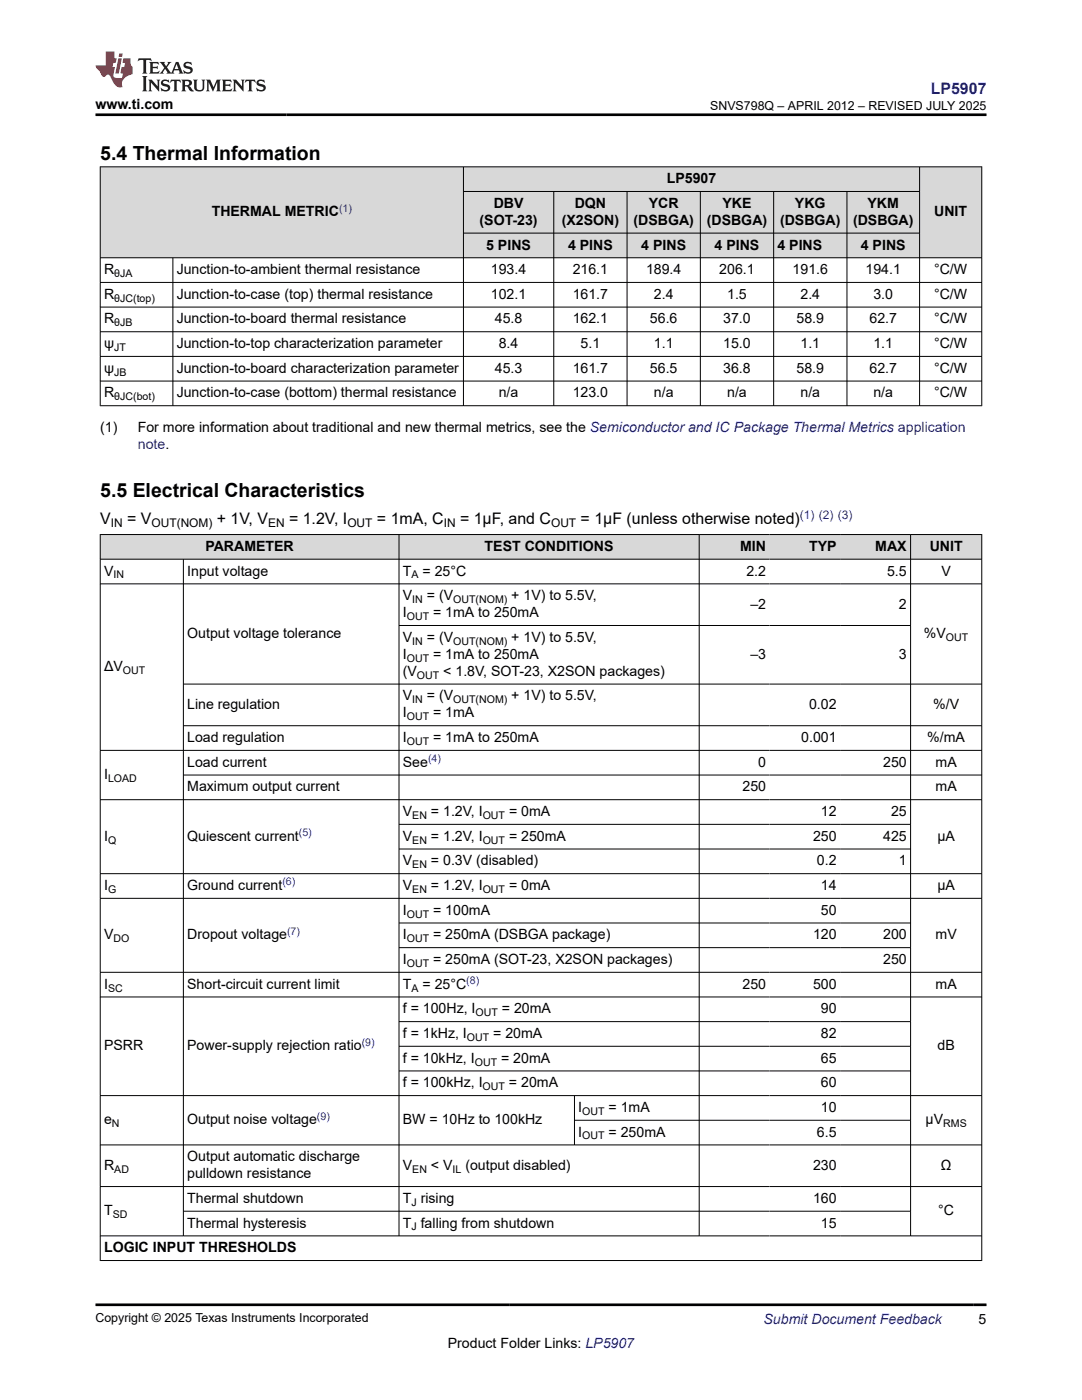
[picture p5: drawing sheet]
<svg xmlns="http://www.w3.org/2000/svg" width="216mm" height="279mm" viewBox="0 0 216 279" stroke-linecap="round" stroke-linejoin="round" font-family="sans-serif">
<defs><g id="words">
<g font-size="3.9">
<text x="20" y="32">5.4 Thermal Information</text>
<text x="20" y="99.1">5.5 Electrical Characteristics</text>
</g>
<text font-size="3.2" fill="#00f" x="185.7" y="18.7">LP5907</text>
<g font-size="3.2">
<text x="20" y="104.6">V</text>
<text x="25.4" y="104.6">= V</text>
<text x="43.3" y="104.6">+ 1V, V</text>
<text x="57.7" y="104.6">= 1.2V, I</text>
<text x="75.2" y="104.6">= 1mA, C</text>
<text x="91.8" y="104.6">= 1µF, and C</text>
<text x="115.9" y="104.6">= 1µF (unless otherwise noted)</text>
</g>
<g font-size="2.8">
<text x="19" y="21.8">www.ti.com</text>
<text x="98.5" y="41.5">DBV</text>
<text x="114.7" y="41.5">DQN</text>
<text x="129.5" y="41.5">YCR</text>
<text x="133" y="36.6">LP5907</text>
<text x="144.2" y="41.5">YKE</text>
<text x="158.6" y="41.5">YKG</text>
<text x="173.1" y="41.5">YKM</text>
<text x="42.2" y="43.2">THERMAL METRIC</text>
<text x="95.7" y="44.9">(SOT-23)</text>
<text x="112.1" y="44.9">(X2SON)</text>
<text x="126.4" y="44.9">(DSBGA)</text>
<text x="141" y="44.9">(DSBGA)</text>
<text x="155.7" y="44.9">(DSBGA)</text>
<text x="170.2" y="44.9">(DSBGA)</text>
<text x="186.4" y="43.2">UNIT</text>
<text x="97" y="49.8">5 PINS</text>
<text x="113.3" y="49.8">4 PINS</text>
<text x="128" y="49.8">4 PINS</text>
<text x="142.6" y="49.8">4 PINS</text>
<text x="155.1" y="49.8">4 PINS</text>
<text x="171.8" y="49.8">4 PINS</text>
<text x="20.8" y="54.7">R</text>
<text x="20.8" y="59.6">R</text>
<text x="35.3" y="54.7">Junction-to-ambient thermal resistance</text>
<text x="35.3" y="59.6">Junction-to-case (top) thermal resistance</text>
<text x="98" y="54.7">193.4</text>
<text x="98" y="59.6">102.1</text>
<text x="114.3" y="54.7">216.1</text>
<text x="114.3" y="59.6">161.7</text>
<text x="128.9" y="54.7">189.4</text>
<text x="130.5" y="59.6">2.4</text>
<text x="143.5" y="54.7">206.1</text>
<text x="145.1" y="59.6">1.5</text>
<text x="158.2" y="54.7">191.6</text>
<text x="159.7" y="59.6">2.4</text>
<text x="172.7" y="54.7">194.1</text>
<text x="174.3" y="59.6">3.0</text>
<text x="186.4" y="54.7">°C/W</text>
<text x="186.4" y="59.6">°C/W</text>
<text x="20.8" y="64.6">R</text>
<text x="35.3" y="64.6">Junction-to-board thermal resistance</text>
<text x="98.7" y="64.6">45.8</text>
<text x="114.3" y="64.6">162.1</text>
<text x="129.7" y="64.6">56.6</text>
<text x="144.3" y="64.6">37.0</text>
<text x="158.9" y="64.6">58.9</text>
<text x="173.5" y="64.6">62.7</text>
<text x="186.4" y="64.6">°C/W</text>
<text x="20.8" y="69.5">ψ</text>
<text x="35.3" y="69.5">Junction-to-top characterization parameter</text>
<text x="99.5" y="69.5">8.4</text>
<text x="115.8" y="69.5">5.1</text>
<text x="130.5" y="69.5">1.1</text>
<text x="144.3" y="69.5">15.0</text>
<text x="159.7" y="69.5">1.1</text>
<text x="174.3" y="69.5">1.1</text>
<text x="186.4" y="69.5">°C/W</text>
<text x="20.8" y="74.4">ψ</text>
<text x="35.3" y="74.4">Junction-to-board characterization parameter</text>
<text x="98.7" y="74.4">45.3</text>
<text x="114.3" y="74.4">161.7</text>
<text x="129.7" y="74.4">56.5</text>
<text x="144.3" y="74.4">36.8</text>
<text x="158.9" y="74.4">58.9</text>
<text x="173.5" y="74.4">62.7</text>
<text x="186.4" y="74.4">°C/W</text>
<text x="20.8" y="79.3">R</text>
<text x="35.3" y="79.3">Junction-to-case (bottom) thermal resistance</text>
<text x="99.5" y="79.3">n/a</text>
<text x="114.3" y="79.3">123.0</text>
<text x="130.5" y="79.3">n/a</text>
<text x="145.1" y="79.3">n/a</text>
<text x="159.7" y="79.3">n/a</text>
<text x="174.3" y="79.3">n/a</text>
<text x="186.4" y="79.3">°C/W</text>
<text x="20" y="86.1">(1)</text>
<text x="27.5" y="86.1">For more information about traditional and new thermal metrics, see the Semiconductor and IC Package Thermal Metrics application</text>
<text x="41" y="110">PARAMETER</text>
<text x="96.7" y="110">TEST CONDITIONS</text>
<text x="147.7" y="110">MIN</text>
<text x="161.4" y="110">TYP</text>
<text x="174.7" y="110">MAX</text>
<text x="185.5" y="110">UNIT</text>
<text x="20.8" y="114.9">V</text>
<text x="37.4" y="114.9">Input voltage</text>
<text x="80.4" y="114.9">T</text>
<text x="80.4" y="119.8">V</text>
<text x="84.3" y="114.9">= 25°C</text>
<text x="85.2" y="119.8">= (V</text>
<text x="102" y="119.8">+ 1V) to 5.5V,</text>
<text x="148.9" y="114.9">2.2</text>
<text x="177" y="114.9">5.5</text>
<text x="187.9" y="114.9">V</text>
<text x="80.4" y="123.2">I</text>
<text x="86.4" y="123.2">= 1mA to 250mA</text>
<text x="149.7" y="121.5">–2</text>
<text x="179.4" y="121.5">2</text>
<text x="37.4" y="127.3">Output voltage tolerance</text>
<text x="80.4" y="131.5">I</text>
<text x="80.4" y="128.1">V</text>
<text x="85.2" y="128.1">= (V</text>
<text x="86.4" y="131.5">= 1mA to 250mA</text>
<text x="102" y="128.1">+ 1V) to 5.5V,</text>
<text x="149.7" y="131.5">–3</text>
<text x="179.4" y="131.5">3</text>
<text x="184.4" y="127.3">%V</text>
<text x="20.8" y="134">ΔV</text>
<text x="80.4" y="134.9">(V</text>
<text x="88.5" y="134.9">&lt; 1.8V, SOT-23, X2SON packages)</text>
<text x="37.4" y="141.5">Line regulation</text>
<text x="80.4" y="143.2">I</text>
<text x="80.4" y="139.8">V</text>
<text x="85.2" y="139.8">= (V</text>
<text x="86.4" y="143.2">= 1mA</text>
<text x="102" y="139.8">+ 1V) to 5.5V,</text>
<text x="161.4" y="141.5">0.02</text>
<text x="186.2" y="141.5">%/V</text>
<text x="37.4" y="148.1">Load regulation</text>
<text x="80.4" y="148.1">I</text>
<text x="86.4" y="148.1">= 1mA to 250mA</text>
<text x="159.9" y="148.1">0.001</text>
<text x="185" y="148.1">%/mA</text>
<text x="20.8" y="155.5">I</text>
<text x="37.4" y="153">Load current</text>
<text x="80.4" y="153">See</text>
<text x="151.3" y="153">0</text>
<text x="176.2" y="153">250</text>
<text x="186.7" y="153">mA</text>
<text x="37.4" y="157.9">Maximum output current</text>
<text x="148.2" y="157.9">250</text>
<text x="186.7" y="157.9">mA</text>
<text x="20.8" y="167.8">I</text>
<text x="37.4" y="167.8">Quiescent current</text>
<text x="80.4" y="162.9">V</text>
<text x="80.4" y="167.8">V</text>
<text x="86" y="162.9">= 1.2V, I</text>
<text x="86" y="167.8">= 1.2V, I</text>
<text x="101.6" y="162.9">= 0mA</text>
<text x="101.6" y="167.8">= 250mA</text>
<text x="162.2" y="167.8">250</text>
<text x="163.8" y="162.9">12</text>
<text x="176.2" y="167.8">425</text>
<text x="177.8" y="162.9">25</text>
<text x="187" y="167.8">μA</text>
<text x="80.4" y="172.7">V</text>
<text x="86" y="172.7">= 0.3V (disabled)</text>
<text x="163" y="172.7">0.2</text>
<text x="179.4" y="172.7">1</text>
<text x="20.8" y="177.6">I</text>
<text x="37.4" y="177.6">Ground current</text>
<text x="80.4" y="177.6">V</text>
<text x="86" y="177.6">= 1.2V, I</text>
<text x="101.6" y="177.6">= 0mA</text>
<text x="163.8" y="177.6">14</text>
<text x="187" y="177.6">μA</text>
<text x="80.4" y="182.6">I</text>
<text x="86.4" y="182.6">= 100mA</text>
<text x="163.8" y="182.6">50</text>
<text x="20.8" y="187.5">V</text>
<text x="37.4" y="187.5">Dropout voltage</text>
<text x="80.4" y="187.5">I</text>
<text x="86.4" y="187.5">= 250mA (DSBGA package)</text>
<text x="162.2" y="187.5">120</text>
<text x="176.2" y="187.5">200</text>
<text x="186.7" y="187.5">mV</text>
<text x="20.8" y="197.3">I</text>
<text x="37.4" y="197.3">Short-circuit current limit</text>
<text x="80.4" y="192.4">I</text>
<text x="80.4" y="197.3">T</text>
<text x="84.3" y="197.3">= 25°C</text>
<text x="86.4" y="192.4">= 250mA (SOT-23, X2SON packages)</text>
<text x="148.2" y="197.3">250</text>
<text x="162.2" y="197.3">500</text>
<text x="176.2" y="192.4">250</text>
<text x="186.7" y="197.3">mA</text>
<text x="80.4" y="202.2">f = 100Hz, I</text>
<text x="100.1" y="202.2">= 20mA</text>
<text x="163.8" y="202.2">90</text>
<text x="20.8" y="209.6">PSRR</text>
<text x="37.4" y="209.6">Power-supply rejection ratio</text>
<text x="80.4" y="207.2">f = 1kHz, I</text>
<text x="98.4" y="207.2">= 20mA</text>
<text x="163.8" y="207.2">82</text>
<text x="187.1" y="209.6">dB</text>
<text x="80.4" y="212.1">f = 10kHz, I</text>
<text x="100" y="212.1">= 20mA</text>
<text x="163.8" y="212.1">65</text>
<text x="80.4" y="217">f = 100kHz, I</text>
<text x="101.6" y="217">= 20mA</text>
<text x="115.4" y="221.9">I</text>
<text x="121.4" y="221.9">= 1mA</text>
<text x="163.8" y="217">60</text>
<text x="163.8" y="221.9">10</text>
<text x="20.8" y="224.4">e</text>
<text x="37.4" y="224.4">Output noise voltage</text>
<text x="80.4" y="224.4">BW = 10Hz to 100kHz</text>
<text x="115.4" y="226.8">I</text>
<text x="121.4" y="226.8">= 250mA</text>
<text x="163" y="226.8">6.5</text>
<text x="184.7" y="224.4">µV</text>
<text x="20.8" y="233.5">R</text>
<text x="37.4" y="231.8">Output automatic discharge</text>
<text x="80.4" y="233.5">V</text>
<text x="86" y="233.5">&lt; V</text>
<text x="92.9" y="233.5">(output disabled)</text>
<text x="162.2" y="233.5">230</text>
<text x="187.7" y="233.5">Ω</text>
<text x="37.4" y="235.2">pulldown resistance</text>
<text x="20.8" y="242.5">T</text>
<text x="37.4" y="240.1">Thermal shutdown</text>
<text x="37.4" y="245">Thermal hysteresis</text>
<text x="80.4" y="240.1">T rising</text>
<text x="80.4" y="245">T falling from shutdown</text>
<text x="162.2" y="240.1">160</text>
<text x="163.8" y="245">15</text>
<text x="187.2" y="242.5">°C</text>
<text x="20.8" y="249.9">LOGIC INPUT THRESHOLDS</text>
<text x="89.4" y="269">Product Folder Links: LP5907</text>
<text x="195.3" y="264.2">5</text>
</g>
<g font-size="2.8" fill="#00f">
<text x="27.5" y="89.5">note.</text>
<text x="152.4" y="264.2">Submit Document Feedback</text>
</g>
<g font-size="2.5">
<text x="141.7" y="21.9">SNVS798Q – APRIL 2012 – REVISED JULY 2025</text>
<text x="19" y="263.9">Copyright © 2025 Texas Instruments Incorporated</text>
</g>
<g font-size="2.4">
<text x="22.1" y="105.2">IN</text>
<text x="30.2" y="105.2">OUT(NOM)</text>
<text x="53.5" y="105.2">EN</text>
<text x="69.3" y="105.2">OUT</text>
<text x="88.5" y="105.2">IN</text>
<text x="110" y="105.2">OUT</text>
</g>
<text font-size="2.4" fill="#00f" x="159.6" y="103.5">(1) (2) (3)</text>
<g font-size="2.1" fill="#00f">
<text x="67.6" y="42.2">(1)</text>
<text x="85.4" y="152.1">(4)</text>
<text x="59.6" y="166.9">(5)</text>
<text x="56.3" y="176.7">(6)</text>
<text x="57.3" y="186.5">(7)</text>
<text x="93" y="196.4">(8)</text>
<text x="72.2" y="208.7">(9)</text>
<text x="63.2" y="223.4">(9)</text>
</g>
<g font-size="2.1">
<text x="22.8" y="55.3">θJA</text>
<text x="22.8" y="60.2">θJC(top)</text>
<text x="22.8" y="65.1">θJB</text>
<text x="22.8" y="70">JT</text>
<text x="22.8" y="75">JB</text>
<text x="22.8" y="79.9">θJC(bot)</text>
<text x="22.6" y="115.4">IN</text>
<text x="82.1" y="115.4">A</text>
<text x="81.2" y="123.7">OUT</text>
<text x="82.3" y="120.4">IN</text>
<text x="90.4" y="120.4">OUT(NOM)</text>
<text x="82.3" y="128.7">IN</text>
<text x="90.4" y="128.7">OUT(NOM)</text>
<text x="188.8" y="127.9">OUT</text>
<text x="24.5" y="134.5">OUT</text>
<text x="81.2" y="132.1">OUT</text>
<text x="83.2" y="135.4">OUT</text>
<text x="81.2" y="143.7">OUT</text>
<text x="82.3" y="140.4">IN</text>
<text x="90.4" y="140.4">OUT(NOM)</text>
<text x="81.2" y="148.7">OUT</text>
<text x="21.6" y="156.1">LOAD</text>
<text x="82.3" y="163.4">EN</text>
<text x="96.3" y="163.4">OUT</text>
<text x="21.6" y="168.4">Q</text>
<text x="82.3" y="168.4">EN</text>
<text x="82.3" y="173.3">EN</text>
<text x="96.3" y="168.4">OUT</text>
<text x="21.6" y="178.2">G</text>
<text x="82.3" y="178.2">EN</text>
<text x="96.3" y="178.2">OUT</text>
<text x="81.2" y="183.1">OUT</text>
<text x="22.6" y="188">DO</text>
<text x="81.2" y="188">OUT</text>
<text x="21.6" y="197.9">SC</text>
<text x="81.2" y="193">OUT</text>
<text x="82.1" y="197.9">A</text>
<text x="94.9" y="202.8">OUT</text>
<text x="93.2" y="207.7">OUT</text>
<text x="94.7" y="212.6">OUT</text>
<text x="96.3" y="217.6">OUT</text>
<text x="22.3" y="225">N</text>
<text x="116.2" y="222.5">OUT</text>
<text x="116.2" y="227.4">OUT</text>
<text x="188.2" y="225">RMS</text>
<text x="22.8" y="234">AD</text>
<text x="82.3" y="234">EN</text>
<text x="90.3" y="234">IL</text>
<text x="22.5" y="243.1">SD</text>
<text x="82.1" y="240.6">J</text>
<text x="82.1" y="245.6">J</text>
</g>
</g></defs>
<g fill="#d8d8d8">
<path d="M20 33.3h175.9v4.9h-175.9z" fill-rule="evenodd"/>
<path d="M20.1 33.4h72.3v18h-72.3z" fill-rule="evenodd"/>
<path d="M92.5 33.4h90.9v4.8h-90.9z" fill-rule="evenodd"/>
<path d="M183.6 33.4h12.2v18h-12.2z" fill-rule="evenodd"/>
<path d="M92.5 38.3h17.9v8.2h-17.9z" fill-rule="evenodd"/>
<path d="M110.6 38.3h14.5v8.2h-14.5z" fill-rule="evenodd"/>
<path d="M125.2 38.3h14.5v8.2h-14.5z" fill-rule="evenodd"/>
<path d="M139.8 38.3h14.5v8.2h-14.5z" fill-rule="evenodd"/>
<path d="M154.4 38.3h14.5v8.2h-14.5z" fill-rule="evenodd"/>
<path d="M169.1 38.3h14.3v8.2h-14.3z" fill-rule="evenodd"/>
<path d="M92.5 46.6h17.9v4.8h-17.9z" fill-rule="evenodd"/>
<path d="M110.6 46.6h14.5v4.8h-14.5z" fill-rule="evenodd"/>
<path d="M125.2 46.6h14.5v4.8h-14.5z" fill-rule="evenodd"/>
<path d="M139.8 46.6h14.5v4.8h-14.5z" fill-rule="evenodd"/>
<path d="M154.4 46.6h14.5v4.8h-14.5z" fill-rule="evenodd"/>
<path d="M169.1 46.6h14.3v4.8h-14.3z" fill-rule="evenodd"/>
</g>
<g fill="none" stroke="#000" stroke-width=".2">
<path d="M19.9 33.3h176.1M20 33.2v47.8M92.5 33.2v47.8M92.5 38.2h91.1M110.5 38.2v42.8M125.1 38.2v42.8M139.7 38.2v42.8M154.4 38.2v42.8M169 38.2v42.8M183.5 33.2v47.8M195.9 33.2v47.8M19.9 51.4h176.1"/>
<path d="M19.9 56.4h176.1M34.5 51.4v29.6M92.5 46.5h91.1M19.9 61.3h176.1M19.9 66.2h176.1M19.9 71.1h176.1M19.9 76.1h176.1M19.9 81h176.1"/>
</g>
<g fill="#d8d8d8">
<path d="M20 106.7h175.9v4.9h-175.9z" fill-rule="evenodd"/>
<path d="M20.1 106.7h59.5v4.8h-59.5z" fill-rule="evenodd"/>
<path d="M79.7 106.7h59.8v4.8h-59.8z" fill-rule="evenodd"/>
<path d="M139.6 106.7h14v4.8h-14z" fill-rule="evenodd"/>
<path d="M153.6 106.7h14v4.8h-14z" fill-rule="evenodd"/>
<path d="M167.6 106.7h14v4.8h-14z" fill-rule="evenodd"/>
<path d="M181.8 106.7h14v4.8h-14z" fill-rule="evenodd"/>
</g>
<g fill="none" stroke="#000" stroke-width=".2">
<path d="M19.9 106.7h176.1M19.9 111.6h176.1M19.9 116.5h176.1M20 106.6v145M36.6 111.6v135.1M79.6 106.6v140.1M139.5 106.6v140.1M181.7 106.6v140.1M195.9 106.6v145M36.6 136.5h159.4M79.6 124.8h102.2M19.9 149.8h176.1"/>
<path d="M19.9 159.6h176.1M36.6 144.8h159.4M36.6 154.7h159.4M19.9 174.4h176.1M19.9 179.3h176.1M79.6 164.5h102.2M79.6 169.4h102.2M19.9 194h176.1M19.9 199h176.1M79.6 184.2h102.2M79.6 189.1h102.2M19.9 218.7h176.1"/>
<path d="M79.6 203.9h102.2M79.6 208.8h102.2M79.6 213.7h102.2M114.6 218.7v9.9M19.9 228.5h176.1M19.9 236.8h176.1M114.6 223.6h67.2M19.9 246.6h176.1M19.9 251.6h176.1M36.6 241.7h145.2"/>
</g>
<path d="M27.7 11.6l-.2 .6 .5-.2h.6v.1v2.2l-.2 .4h1l-.2-.4v-2.2v-.1h.5l.5 .2-.1-.6zM29.8 12.4l.2 .3v1.6l-.2 .4h1.9l.1-.6a1.08 1.08 0 0 1-1.3 .2v-.7h.6l.4 .2v-.7l-.4 .2h-.6v-.5l.2-.2a1 1 0 0 1 1 .3l-.1-.5zM31.8 12.4l1 1.1-1 1.2h.9l-.2-.2 .4-.8 .5 .8-.2 .2h1.6l-.2-.2 .1-.5h1l.1 .5-.1 .2h.9l-.2-.4-.8-1.9h-.5l-1 2.1-.8-1.1 .9-1h-.8l.2 .2-.5 .6-.3-.6 .1-.2zM35.2 12.8l.4 1h-.8zM36.8 12.5a.65 .65 0 0 0-.2 .7 .65 .65 0 0 0 .6 .5l.7 .1 .1 .3a.79 .79 0 0 1-.7 .4 .79 .79 0 0 1-.7-.5l.1 .7 .2-.1a.93 .93 0 0 0 1.1 0 .93 .93 0 0 0 .4-.9 1.46 1.46 0 0 0-1.2-.6l-.1-.3a1.09 1.09 0 0 1 1.2 .2l-.2-.6-.1 .1-.6-.2zM28.4 15.2l.2 .4v2.2l-.2 .4h1l-.2-.4v-2.2l.2-.4zM29.6 15.9l.2 .4v1.5l-.2 .4h.8l-.3-.4v-1.3l1.7 1.8v-2l.2-.4h-.8l.2 .2 .1 1.1-1.2-1.3zM32.3 16a.65 .65 0 0 0-.2 .8 .65 .65 0 0 0 .7 .4l.6 .2 .1 .2a.79 .79 0 0 1-.7 .4 .79 .79 0 0 1-.7-.5l.1 .7 .2-.1a.93 .93 0 0 0 1.1 .1 .93 .93 0 0 0 .4-1 1.46 1.46 0 0 0-1.2-.5l-.1-.4a1.09 1.09 0 0 1 1.2 .2l-.2-.6-.1 .1-.6-.1zM34.1 15.9l-.1 .6a.63 .63 0 0 1 .7-.3l.1 1.6-.3 .4h1l-.2-.4v-1.6a.66 .66 0 0 1 .8 .3l-.1-.6zM36.2 15.9l.2 .4v1.5l-.2 .4h.9l-.2-.2v-.7h.5l.1 .2a.79 .79 0 0 0 1.2 .6l-1-.9a.61 .61 0 0 0 .6-.6 .61 .61 0 0 0-.5-.7zM36.9 16.2h.2a.47 .47 0 0 1 .5 .1 .47 .47 0 0 1 .1 .5l-.2 .1-.6 .1zM38.5 15.9l.2 .2a2.27 2.27 0 0 0 .4 2 1.04 1.04 0 0 0 1.7-.7v-1.3l.2-.2h-.8l.2 .4v1.1a.6 .6 0 0 1-.6 .6 .6 .6 0 0 1-.6-.6v-1.1l.3-.4zM41.1 15.9l.2 .4v1.5l-.2 .4h.7l-.2-.4v-1.4l.9 1.9 .8-1.9v1.4l-.2 .4h1l-.3-.4v-1.5l.3-.4h-.8l-.7 1.5-.7-1.5zM44.3 15.9l.2 .4v1.5l-.2 .4h1.9l.1-.6a1.09 1.09 0 0 1-1.3 .2v-.7h.6l.4 .2v-.6l-.4 .2h-.6v-.6l.2-.1a1.01 1.01 0 0 1 1 .3l-.1-.6zM46.4 15.9l.3 .4v1.5l-.3 .4h.8l-.2-.4v-1.3l1.6 1.8v-2l.2-.4h-.7l.2 .2v1.1l-1.2-1.3zM49 15.9l-.1 .6a.63 .63 0 0 1 .8-.3v1.6l-.3 .4h1l-.2-.4v-1.6a.66 .66 0 0 1 .8 .3l-.1-.6zM51.4 16a.65 .65 0 0 0-.2 .8 .65 .65 0 0 0 .6 .4l.6 .2 .2 .2a.79 .79 0 0 1-.8 .4 .79 .79 0 0 1-.6-.5l.1 .7 .2-.1a.93 .93 0 0 0 1 .1 .93 .93 0 0 0 .5-1 1.46 1.46 0 0 0-1.3-.5l-.1-.4a1.09 1.09 0 0 1 1.3 .2l-.2-.6-.2 .1-.5-.1z" fill="#231f20"/>
<path d="M21.1 10.3v2.7h-2.1l.1 .4 .9 1a.95 .95 0 0 0 .9 .9 .59 .59 0 0 1 .6-.4 .59 .59 0 0 1 .5 .3l.4 .8a1.59 1.59 0 0 0 2.1 1.4 1.61 1.61 0 0 1 1-2.3l1-.3-.1-1.5a1.59 1.59 0 0 1-.4-1.7h-1.4l-.2 .9h.5l-.1 .9h-.5l-.2 .9v.3l.4 .1-.2 .9h-.6a.73 .73 0 0 1-1.1-.7l.3-1.5h-.5l.2-.9h.5l.2-.9h-.5v-1.3zM23.6 11.6l-.6 3.1h.7l.6-3.1zM23.8 10.7l-.1 .6h.7l.1-.6z" fill="#ed1c24"/>
<path d="M19 22.9h177.8M19 260.4h177.8" fill="none" stroke="#000" stroke-width=".53"/>
<use href="#words"/>
</svg>
